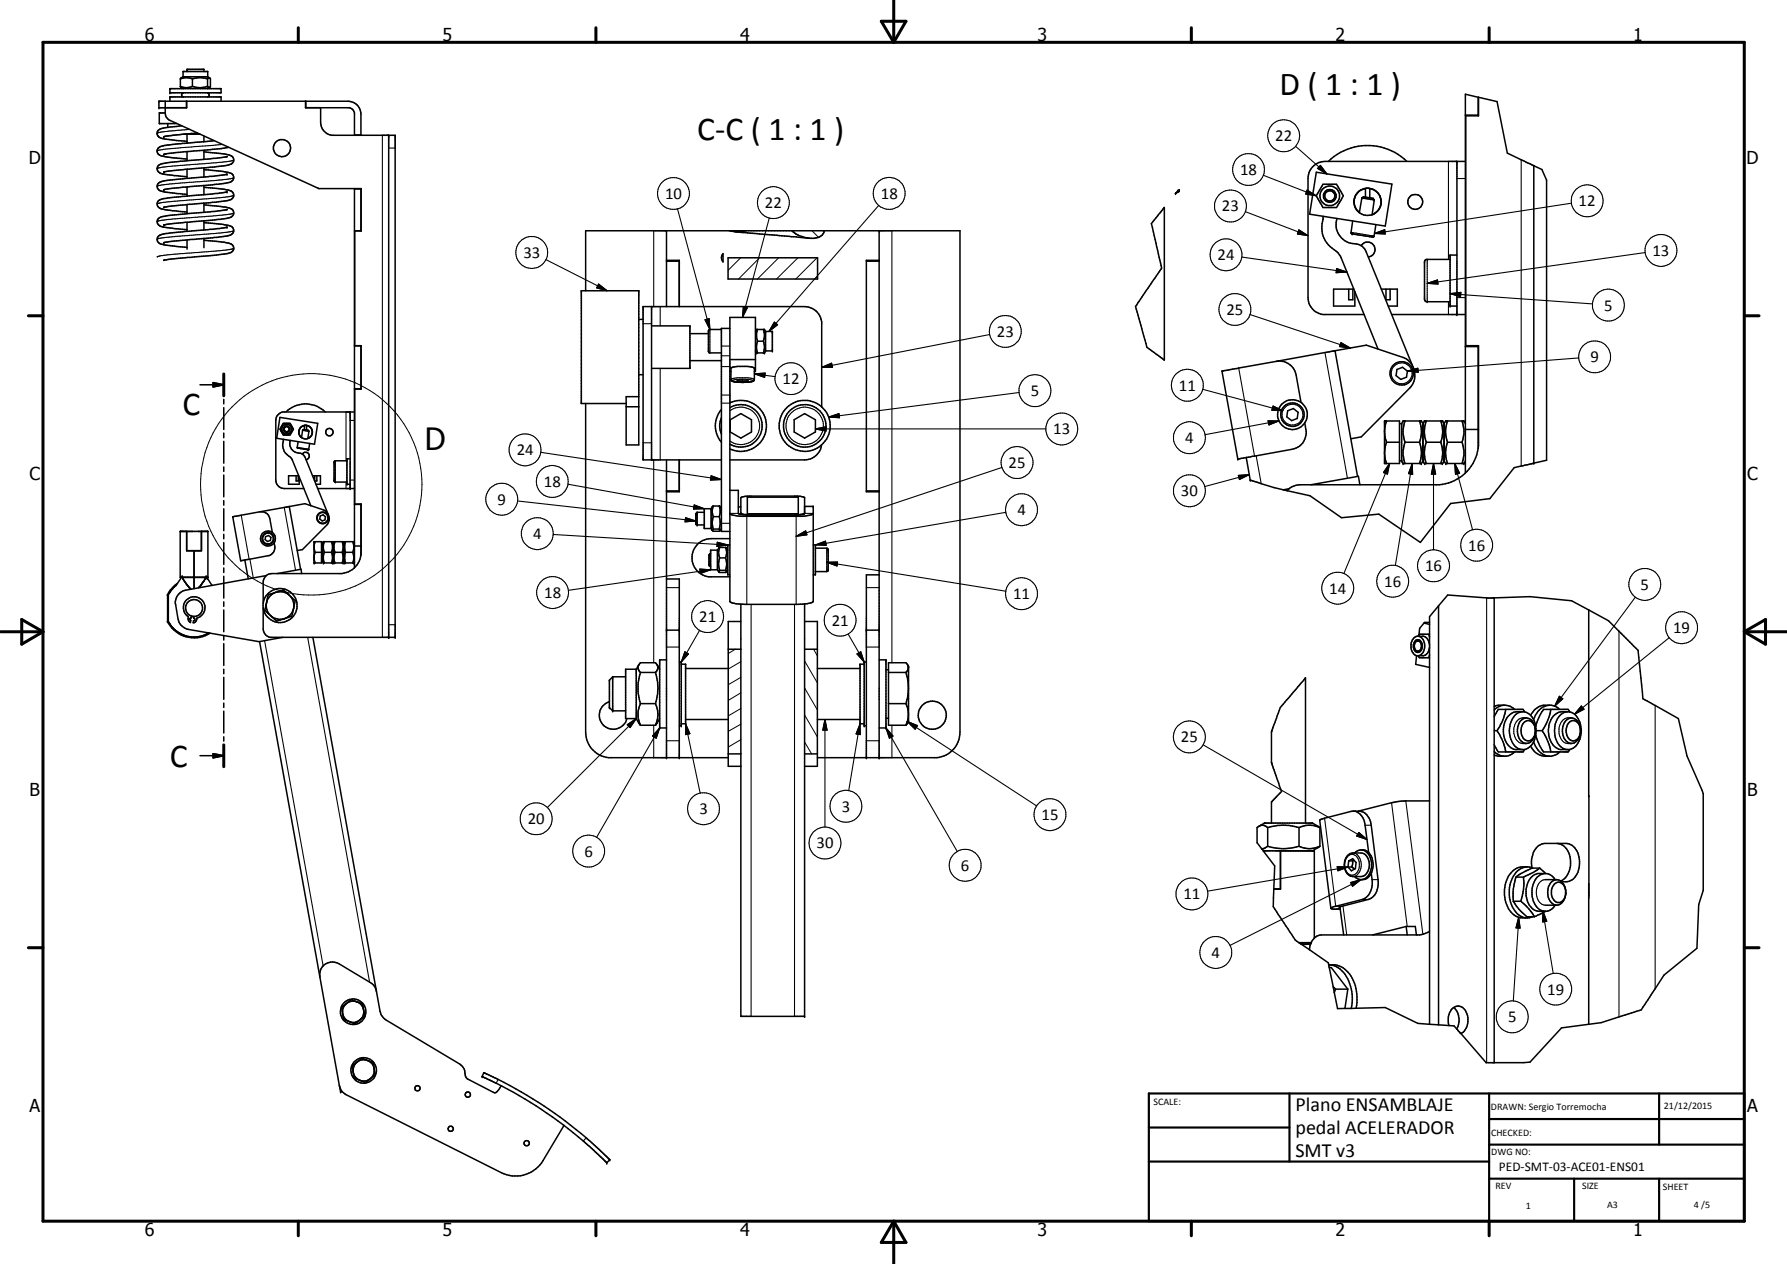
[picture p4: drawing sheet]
<svg xmlns="http://www.w3.org/2000/svg" width="420mm" height="297mm" viewBox="0 0 420 297" stroke-linecap="round" stroke-linejoin="round" font-family="sans-serif">
<defs><g id="words">
<g font-size="7.9">
<text x="300.8" y="22.3">D ( 1 : 1 )</text>
<text x="163.9" y="32.9">C-C ( 1 : 1 )</text>
<text x="42.9" y="97.5">C</text>
<text x="40" y="180.1">C</text>
</g>
<text font-size="7.2" x="99.9" y="105.8">D</text>
<g font-size="4.7">
<text x="304.6" y="261.2">Plano ENSAMBLAJE</text>
<text x="304.6" y="266.6">pedal ACELERADOR</text>
<text x="304.6" y="272">SMT v3</text>
</g>
<g font-size="4.2">
<text x="34" y="9.6">6</text>
<text x="104" y="9.6">5</text>
<text x="174" y="9.6">4</text>
<text x="244" y="9.6">3</text>
<text x="314" y="9.6">2</text>
<text x="384" y="9.6">1</text>
<text x="6.8" y="38.7">D</text>
<text x="410.6" y="38.7">D</text>
<text x="7" y="112.9">C</text>
<text x="410.8" y="112.9">C</text>
<text x="7" y="187.1">B</text>
<text x="410.8" y="187.1">B</text>
<text x="7" y="261.4">A</text>
<text x="410.8" y="261.4">A</text>
<text x="34" y="290.4">6</text>
<text x="104" y="290.4">5</text>
<text x="174" y="290.4">4</text>
<text x="244" y="290.4">3</text>
<text x="314" y="290.4">2</text>
<text x="384" y="290.4">1</text>
</g>
<g font-size="3.9">
<text x="299.8" y="33.2">22</text>
<text x="291.6" y="41.1">18</text>
<text x="156.4" y="46.8">10</text>
<text x="207.1" y="46.7">18</text>
<text x="179.9" y="48.9">22</text>
<text x="287.3" y="49.7">23</text>
<text x="371.2" y="48.5">12</text>
<text x="123.1" y="60.6">33</text>
<text x="286.2" y="61.2">24</text>
<text x="388.5" y="60.1">13</text>
<text x="288.4" y="74">25</text>
<text x="377.1" y="73">5</text>
<text x="234.4" y="79.2">23</text>
<text x="374" y="85.1">9</text>
<text x="184" y="90.3">12</text>
<text x="242.3" y="93">5</text>
<text x="277.2" y="91.8">11</text>
<text x="121.5" y="107">24</text>
<text x="247.6" y="102.1">13</text>
<text x="278.7" y="104.1">4</text>
<text x="237.1" y="110">25</text>
<text x="117" y="118.6">9</text>
<text x="127.9" y="114.4">18</text>
<text x="277.7" y="116.6">30</text>
<text x="239.2" y="121.1">4</text>
<text x="125.3" y="126.7">4</text>
<text x="345.2" y="129.4">16</text>
<text x="325.4" y="137.9">16</text>
<text x="335.1" y="134.2">16</text>
<text x="128" y="140.5">18</text>
<text x="238.2" y="140.8">11</text>
<text x="312.5" y="139.5">14</text>
<text x="385.7" y="138.6">5</text>
<text x="164.4" y="146.2">21</text>
<text x="195.6" y="147.1">21</text>
<text x="393.4" y="148.8">19</text>
<text x="277.7" y="174.5">25</text>
<text x="164.5" y="191.3">3</text>
<text x="197.9" y="190.8">3</text>
<text x="124.1" y="193.7">20</text>
<text x="244.8" y="192.7">15</text>
<text x="137.4" y="201.3">6</text>
<text x="192" y="199.4">30</text>
<text x="225.9" y="204.6">6</text>
<text x="278.2" y="211.3">11</text>
<text x="284.8" y="225.1">4</text>
<text x="363.8" y="233.7">19</text>
<text x="354.6" y="240.2">5</text>
</g>
<text font-size="3.1" x="352.4" y="275.2">PED-SMT-03-ACE01-ENS01</text>
<g font-size="2.4">
<text x="271.2" y="259.7">SCALE:</text>
<text x="350.6" y="260.8">DRAWN: Sergio Torremocha</text>
<text x="391.2" y="260.6">21/12/2015</text>
<text x="350.6" y="267">CHECKED:</text>
<text x="350.6" y="271.4">DWG NO:</text>
<text x="351.6" y="279.3">REV</text>
<text x="372" y="279.4">SIZE</text>
<text x="391" y="279.6">SHEET</text>
<text x="358.7" y="284.1">1</text>
<text x="377.9" y="283.8">A3</text>
<text x="398.3" y="283.8">4 /5</text>
</g>
</g></defs>
<g fill="none" stroke="#000" stroke-width=".35">
<path d="M42.4 18.5v1.8M42.4 18.5a3.5 3.5 0 0 1 2.8 0M43 18v-1.2h5.8v1.2M43 18h5.8M43 18l-.6 .5M44 16.8v-.5h4v.5M45.2 18.5a5.5 5.5 0 0 1 3.6 0M45.2 18.5v1.8M48.8 18.5l.3-.3 .4 .3v1.8a.34 .34 0 0 1-.4 .3 .34 .34 0 0 1-.3-.3M48.8 18.5v1.8M48.8 18l.5 .3M38.9 26.5a1.81 1.81 0 0 0 1.1 1.8l34.9 16h10v10l-1.6-.1"/>
<path d="M38.9 23.8v2.7M38.9 26.5h-1.4v2.5h4.1M39.4 29v.9M40 23.8v-1h12v1M40 20.8h12v1h-12zM42.4 20.3a3.5 3.5 0 0 0 2.8 0M42.4 20.3l.6 .5M42.7 29.6l-1.7 .2a7.9 7.9 0 0 0-3.8 .8l-.1 .2a1.11 1.11 0 0 0 .6 1.6l1.1 .3 5.2 .5M43.2 21.8a.51 .51 0 0 0-.5 .4 .51 .51 0 0 0 .3 .6M43.8 23.8v1.5M43.9 23.8v1.5h-6.5v-1.5h44.5a3 3 0 0 1 3 3v5M44 31.5v2.2"/>
<path d="M44 35.6v2.2M44 39.8v2.1M44 37.8l-5.2 .6a1.52 1.52 0 0 0-1.8 1.7 2.61 2.61 0 0 0 2.4 1l4.6 .4M45.2 20.3a5.5 5.5 0 0 0 3.6 0M46.4 31.3l-3.1 .2M47 31.5h-4l-4.5 .6M48 32v1.3M48 35.3v2.2M48 39.5v2.1M48 35.7l5.1 .5a1.61 1.61 0 0 1 1.8 1.6 2.71 2.71 0 0 1-2.4 1.2l-14 1.4M48 39.9l4.5 .4a3.1 3.1 0 0 1 2.4 1 1.33 1.33 0 0 1-1.5 1.7l-2.1 .3-8.3 .7-4.4 .5M48.7 21.8a.5 .5 0 0 1 .5 .4 .5 .5 0 0 1-.4 .6"/>
<path d="M49.3 20.6l-.5 .2M50.4 33.1l-8.3 .7-3.7 .5a1.25 1.25 0 0 0-1.5 1.2 1.25 1.25 0 0 0 1.5 1.2l5.6 .7M53.4 36.8l-2.6 .4-6.8 .6M53.8 34.6l-15.3 1.7M71.8 23.8v1.5h10.3l.6 .3 .6 .9v5.3M71.9 23.8v1.5M75.4 25.3v3.5a3.1 3.1 0 0 0 2.6 3h14.9v118h-29.4a2.09 2.09 0 0 1-1.6-2v-4.9M83.3 31.7h1.6M91.4 31.8v118M312.3 37.9a13.3 13.3 0 0 1 18.5 0M342.5 37.9v36M344.5 37.9h-32.9a4 4 0 0 0-4.1 4.1v27.9a4.1 4.1 0 0 0 3.6 4h9.6"/>
<path d="M344.5 27.1h3M347.5 27.2v-4.3l-3-.8v89.1M360.6 38.9l-6.2-2.9-2.4-12.1-4.4-1v4.3h-3v54h3v23.5a10.1 10.1 0 0 1-9.2 9.2l-33.2 .1a3.8 3.8 0 0 0-2.6 1.3M360.6 38.9l1.9 .9 1.1 2.5v65.9l-3 .6M360.6 38.9v69.9M38.5 44.6h.1M38.6 48.7h.1M38.6 48.7l-.1 .1M38.6 44.5v.1M44 43.9v2.2M44 48.1v2.1M44 52.2v2.2"/>
<path d="M44 56.4v2.1M44 54.4l-5.2 .5a1.86 1.86 0 0 0-1.9 1.4 1.74 1.74 0 0 0 1.9 1.3l5.2 .5M44 50.2l-5.2 .6a1.77 1.77 0 0 0-1.9 1.3 1.82 1.82 0 0 0 2.2 1.4l4.9 .5M44 46.1l-4.9 .5a2.55 2.55 0 0 0-2.1 .9 1.33 1.33 0 0 0 1.5 1.7l5.5 .6M44 41.9l-5.2 .6a2.7 2.7 0 0 0-1.8 .8 1.39 1.39 0 0 0 1.5 1.8l5.5 .6M48 43.6v2.2M48 47.8v2.1M48 51.9v2.1M48 56v2.2M48 44l4.1 .4a3.2 3.2 0 0 1 2.8 1.1 1.26 1.26 0 0 1-1.3 1.6l-15 1.6M48 48.2l5.1 .5a1.61 1.61 0 0 1 1.8 1.6 2.09 2.09 0 0 1-2.1 1.1l-14.3 1.5M48 52.3l4.5 .4a3.5 3.5 0 0 1 2.3 .9 1.3 1.3 0 0 1-1.2 1.8l-15.1 1.6"/>
<path d="M48 56.4l4.5 .5a2.92 2.92 0 0 1 2.4 1 1.26 1.26 0 0 1-1.3 1.7l-15 1.5M53.4 49.2v.1M53.4 53.4l-1.8 .3-7.6 .7M53.4 49.2l-2.6 .5-6.8 .5M53.4 45.1l-2.2 .4-7.2 .6M53.4 40.9l-3.1 .5-6.3 .5M83.3 44.3v89.1M83.3 44.4h1.6M83.4 54.3v26.9h1.5v10.2h-1.5v27h1.5v11.4a5 5 0 0 1-4.5 5h-16.5a2 2 0 0 0-2 2v4.8M84.9 44.3v10M156.7 54.2v17.9M170 59.6v2l-.4-1z"/>
<path d="M171.5 54.2l1.5 .3 2.4-.3M172.7 54.4l17.6 1.6M186.2 54.2l.1 .2a6.7 6.7 0 0 0 5.8 1.5 1.81 1.81 0 0 0 1.6-1.7M206.7 54.2v123.9M273.7 48.8l-3 3.7 2.2 9.3a2.17 2.17 0 0 1-.7 2.6l-5.2 7.6 2.7 9.6 4 3M273.7 48.8h.1M273.8 48.8v35.8M276.4 45.4v.1M277.3 45v-.4l-.8 .7M277.3 45l-.9 .4M277.3 45l-.9 .5M309.5 40.5l17.8 2.8-1.6 9.8-17.8-2.8z"/>
<path d="M311.1 43.3h3.1l1 1.7 .6 1-1.6 2.8h-3.1l-1-1.7-.6-1.1zM311.1 50.8a10.1 10.1 0 0 0 0 4.7 7.3 7.3 0 0 0 3.3 3.7l.9 1.4 8.7 21.4M314.4 51.4a4.6 4.6 0 0 0 4.5 5.9 2.77 2.77 0 0 1 2.3 1.9l10.8 26.5M318 51.9l-.3 2.7a.77 .77 0 0 0 .9 .5l3.4 .5a.82 .82 0 0 0 1.1-.1l.4-2.7M318.3 47.6l.4 1.3M318.5 48.2l.5 1.2 .6 .6M319.9 44.7a3 3 0 0 0-1.5 3.1M320 57.7a1.75 1.75 0 0 1 3 0 1.75 1.75 0 0 1-1.3 2.7M320.2 46.5l2.9 .5M320.2 46.5a.82 .82 0 0 1 1-.1l1.7 .2 .2 .4M320.2 46.5l-.6 3.5M320.3 44.5a3.3 3.3 0 0 0-1.9 2.8"/>
<path d="M321 44.3v2.1M321 44.3l-.4 .1M321.4 44.2l-.4 .1M321.6 44.2l.9 .2M322.1 44.3a2.26 2.26 0 0 0-1.9 .3M322.1 44.3v2.2M322.1 44.3l.4 .1M322.5 44.4l.7 .3M323.1 47l-.5 3.4 1.4-.9 .4-.7 .3-.8M323.2 44.7l.7 .6 .5 .7M323.2 44.7l.7 .6M324.1 45.6l.5 1.1 .1 .9"/>
<path d="M324.6 46.4a3.2 3.2 0 0 1-1.6 3.9 3.2 3.2 0 0 1-4.1-1.1M342.5 59.9h-1.6v12h1.6M38.5 61.2h.1M38.6 61.1h.1M38.6 61.1l-.1 .1M137.7 68.3v-14.1h88v117.9a6 6 0 0 1-5.4 6h-28.1M150.2 75.1h1M153.2 72.1v36M153.2 76.6h9v10h-9M156.7 61.2h3v10.9M156.7 61.4h3M162.2 78.4h4.4"/>
<path d="M169.6 77.4h-2.7l-.3 .3v5l.2 .2h2.8M171.2 60.6h21v5h-21zM171.6 77.2h-2v47.7h2M177.6 77.9l.3-.5h1.8l.3 .5M178.1 77.4l-.2 1.1 .2 1.7M179.5 77.4l.2 1.1-.2 1.7M180 77.9h1.6v4.6h-1.6M180 77.9v4.6M203.7 61.4h3M206.7 61.2h-3v54.4h3M317.1 67.9v2.5h1v-2.5M318.3 67.9h-4.7v4h4.9v-3.4"/>
<path d="M324.8 67.9h3.7v4h-2.1M325.9 67.9v2.5h.9v-2.5M327.2 73.9h17.3M340.9 61h-5.5l-.5 .5v8.9l.2 .3 .3 .2h5.5M47 90.4h5.6M50.1 89.9l2.5 .5-2.5 .5zM52.6 87.9v5.1M52.6 93.9v1M52.6 95.8v5.1M65.8 98.1l8.9 1.4-.8 4.9-8.8-1.4zM66.6 99.5h1.6l.3 .5a1.22 1.22 0 0 1-.1 1.9l-.2 .3h-1.6l-.2-.3a1.22 1.22 0 0 1-.1-1.9zM67.2 96.8a6.6 6.6 0 0 1 9.3 0"/>
<path d="M71.6 100v1M71.6 100h.5M71.6 100l-.6 .2M72.1 100v1.1M72.1 100a1.55 1.55 0 0 1 1.3 1 1.55 1.55 0 0 1-.4 1.7M82.3 96.8v18M83.3 81.3h1.6M83.3 91.4h1.6M83.3 96.8h-16.8a2.07 2.07 0 0 0-1.7 2v14a2 2 0 0 0 2 2h4.6M84.9 81.2v10.2M137.7 94.8v77.3a6 6 0 0 0 5.4 6h28.1M147.2 95.6h3"/>
<path d="M150.2 93.2h-3v11.4h3v-36.3h-13.5v26.5h10.5M150.2 88.1h1M162.2 84.8h7.4M169.6 96.2a5.9 5.9 0 0 0 0 7.7M169.6 98.1a4.7 4.7 0 0 0 0 3.9M171.6 94.7a6 6 0 0 1 8.6 5.4 6 6 0 0 1-8.6 5.4M171.6 95.8a5 5 0 0 1 7.6 4.3 5 5 0 0 1-7.6 4.3M171.6 87.3h.3M171.6 84.5h6M171.7 98.6l2.5-1.4 2.5 1.4v2.9l-2.5 1.5-2.5-1.5zM171.9 86.4l1.5-.3h2.3l1.6 .3 .1 2.8-.2 .3-.5 .2a11.3 11.3 0 0 1-4.6-.1l-.2-.3zM174.6 89.3l-1.3 .1v.2l1.3 .1"/>
<path d="M174.6 89.3l1.2 .1v.2l-1.2 .1M174.6 89.3v.4M177.4 87.3h.2v-12.7h-6v66.8l.7 .3 1.9 .3M177.6 82.5l.3 .4h1.8l.3-.4M178.1 80.2l-.2 1 .2 1.7M178.1 80.2h1.4M179.5 80.2l.2 1-.2 1.7M186.7 98.6l2.5-1.4 2.5 1.4v2.9l-2.5 1.5-2.5-1.5zM193.2 95.6v-20a4.1 4.1 0 0 0-4-3.5h-38v36h18.4M273.7 84.6h.1M300.1 84.9l-12.8 2.3 3.7 20.7 12.8-2.3a4 4 0 0 0 3.2-4.7l-.2-1.5M300.1 84.9a4 4 0 0 1 4.6 3.2l1.2 6.5"/>
<path d="M302.8 96.5l1.3-.5 1.1 .9-.2 1.4-1.3 .5-1.2-.8zM313.9 82.4l-13.8 2.5M313.9 82.4l5.3 29.5M313.9 82.4l7.4-1.3 8.5 2.9a3.7 3.7 0 0 1 2.2 1.7M325.5 98.9h3.5v10h-3.5zM326 98.9a6.9 6.9 0 0 0 0 5M328.5 86.8l1.3-.5 1.1 .9-.2 1.4-1.4 .6-1.1-.9zM329 99.6h.6M330.4 98.9a6.6 6.6 0 0 0 0 5M332 85.7a4.6 4.6 0 0 1-.5 5.4l-11.4 11.6-2.5 .4M333.7 98.9a6.9 6.9 0 0 1 0 5M334.5 99.5l-.3-.6h-4.3l-.3 .6v8.8l.3 .6h4.3l.3-.6"/>
<path d="M334.5 99.5l.4-.6h4.3l.3 .6M334.5 99.5v8.8M335.4 98.9a6.9 6.9 0 0 0 0 5M338.7 98.9a6.9 6.9 0 0 1 0 5M339.5 99.5l.4-.6h4.3l.3 .6M339.5 99.5v8.8M340.3 98.9a6.9 6.9 0 0 0 0 5M343.7 98.9a6.6 6.6 0 0 1 0 5M344.5 81.4h3M347.5 81.2v24.1M52.6 101.8v1.1M52.6 103.7v5.1"/>
<path d="M52.6 109.7v1.1M52.6 111.6v5.2M52.6 117.6v1.1M52.6 119.5v5.2M66.6 103.3a3.6 3.6 0 0 0 1.8 4.3l4.7 11.3M68 119l-6.9 1.3M68 119l2.7 14.8M68 119l3.7-.6 4.3 1.4a2.25 2.25 0 0 1 .8 3.6l-5.7 5.8-1.2 .2M68.3 103.5a2.25 2.25 0 0 0 2.3 3l.6 .2 .5 .7 5.4 13.3M69.6 111.8v1.2h.5v-1.2M70.1 103.8l-.2 1.5 1.7 .3 1 .1 .2-1.5M70.2 111.8h-2.4v2h2.5v-1.7"/>
<path d="M70.3 101.4v.7M70.4 102.3a1.6 1.6 0 0 0 2.5 .4M70.8 100.3l-.4 .5-.1 .7M71.1 106.7a.87 .87 0 0 1 1.5-.1 .87 .87 0 0 1-.7 1.4M71.2 101.1l-.3 1.7-.4-.4-.2-.7M71.2 101.1l1.4 .2M71.6 101l-.4 .1M71.6 101l.5 .1M72.1 101.1h.4l.1 .2M72.5 100.1a1.57 1.57 0 0 0-2.2 1.1M72.6 101.3l-.2 1.7M72.7 100.2l.6 .6 .1 .6"/>
<path d="M73.4 101.7l-.3 .8-.6 .5M73.5 111.8h1.8v2h-1M74 111.8v1.2h.5v-1.2M74.7 114.8h8.6M81.6 108.3h-2.7l-.3 .2v4.6l.1 .2h2.9M82.3 107.8h-.7v6h.7M83.3 118.5h1.6M84.9 118.4v12.1M156.7 108.1v70M156.7 115.4h3M159.7 108.1v7.5h-3M167.2 119.5h-1.6v4.7h1.6"/>
<path d="M167.2 119.5v4.7M167.7 118.9l-.2 1 .2 1.5M167.7 118.9l-.5 .6M167.7 118.9h1.4M169.1 118.9l.5 .6M169.1 118.9l.2 1-.2 1.5M171.6 115.2h2v5.4l.5 .3 13.1 .1 1.7-.2M173.6 119.1h.6M175.7 116.8h12v3.9h-12zM189.2 119h2v22.3a2.19 2.19 0 0 1-1.7 .6l-15.3 .1M193.2 104.6a4 4 0 0 1-4 3.5h-17.6M203.7 115.4h3"/>
<path d="M293 107.5l1 5.3 5.6 1.8 3 .7M303.1 114.9l-1.4 .2M308.2 113.9l11.2-2 .3 2M326 103.9a6.9 6.9 0 0 0 0 5M326 103.9h3M329 108.3h.6M330.4 103.9h3.3M330.4 103.9a6.6 6.6 0 0 0-.2 4.7l.2 .3M333.7 103.9a6.9 6.9 0 0 1 0 5M334.5 108.3l.4 .6h4.3l.3-.6M335.4 103.9h3.3M335.4 103.9a6.9 6.9 0 0 0 0 5"/>
<path d="M338.7 103.9a6.9 6.9 0 0 1 0 5M339.5 108.3l.4 .6h4.3l.3-.6M340.3 103.9h3.4M340.3 103.9a6.9 6.9 0 0 0 0 5M343.7 103.9a6.6 6.6 0 0 1 .2 4.7l-.2 .3M344.5 100.9h3.1M360.6 108.8l-4.6 1.1-5.7 7.3-9.2 1.1-7.1 9.2-9.8-6.7-8.8 .9-7.4-5.2-5.4-1.2M39.4 139.7h.2M39.4 139.7v6.3M39.6 139.7v6.3M41.7 137.1l-1.7 1.6-.6 1M42.8 135.4l-.2 .3h-.2v-10.8h6.5v10.8"/>
<path d="M42.8 135.7h5.7M42.8 135.4v.3M42.8 135.7l1.2 1.8 .9 1M42.8 135.4l-1.4 2.1-1.2 1.3-.6 .9M43.9 124.9v4.5h3.5v-4.5M45.6 129.4v8.9M47.7 136.8l-1 1.3M48 136.5l-.2 .3M48 136.5l-.4 .5M48.5 135.4l1.4 2.1M48.5 135.4v.3M48.5 135.7l-.5 .8"/>
<path d="M48.5 135.4l.1 .3M48.6 135.7h.3M48.6 135.7l.2 .2 .1-.2M52.6 125.6v1M52.6 127.5v5.1M52.6 133.5v1M52.6 135.4v5.1M57.6 131.6l.8 4.4M61.1 120.3a1.96 1.96 0 0 1 2.3 1.6l.6 3.2M61.1 120.3l-6.4 1.2 1.9 10.3 1-.2M62.4 126.1l.7-.2 .6 .4-.1 .7-.7 .3-.6-.5zM62.6 135.3l-18.9 3.4a2.94 2.94 0 0 0-2.4 3.5l.6 3.3a3 3 0 0 0 2.4 2.4l16.6 2.9 5.6-1"/>
<path d="M64.5 127.6a2.09 2.09 0 0 1-1.5 3l-5.4 1M64.8 139.2l-.8 .3a.97 .97 0 0 0-1.1 1.2l-.2 .9M64.8 139.2l1.8-.6 1.1 1M64.8 139.2l1.7-.1 1.2 .5M64.8 139.2l-1.1 .6a2.76 2.76 0 0 0-1 1.8M65.2 134.8l5.6-1 .1 1M67.7 139.6l.7 .6M67.7 139.6l.3 .3M73.9 127.3h1.7v5h-1.7zM73.9 128.8l.2 1M73.9 131.4l.2 .9M74.1 127.3l-.2 1"/>
<path d="M74.1 129.8l-.2 .9M74.1 129.8h1.5M75.3 121.2l.7-.2 .5 .5-.1 .7-.6 .2-.6-.4zM75.6 127.6h.2M75.6 132h.2M75.8 127.6l.2-.3h2.2l.1 .3M75.8 132l.2 .3h2.2l.1-.3M75.8 127.6v4.4M76.2 129.8h1.7M76.2 129.8l-.2 1 .2 1.5M76.2 127.3l-.2 1 .2 1.5M77.9 127.3l.3 1-.3 1.5"/>
<path d="M77.9 129.8l.3 1-.3 1.5M78.3 127.6l.2-.3h2.2l.1 .3M78.3 132l.2 .3h2.2l.1-.3M78.3 127.6v4.4M78.8 129.8h1.7M78.8 129.8l-.3 1 .3 1.5M78.8 127.3l-.3 1 .3 1.5M80.5 127.3l.2 1-.2 1.5M80.5 129.8l.2 1-.2 1.5M80.8 127.6l.2-.3h2.2l.1 .3M80.8 132l.2 .3h2.2l.1-.3M80.8 127.6v4.4"/>
<path d="M81.2 129.8h1.8M81.2 129.8l-.2 1.3 .2 1.2M81.2 127.3a3.8 3.8 0 0 0 0 2.5M83 127.3l.2 1-.2 1.5M83 129.8l.2 1-.2 1.5M83.3 128.3h1.6M156.7 136.1h3v42M163.9 120.4v3M163.9 120.4l-.3 .3v2.4l.3 .3M163.9 123.4h1.7M163.9 120.4h1.7M167 130.1v3"/>
<path d="M167 130.1l-.3 .3v2.4l.3 .3M167 133.1h.1M167 130.1h.1M167.2 124.2l.3 .5M167.7 121.4h1.4M167.7 124.3l-.2 .2 .2 .3h1.4l.2-.2-.2-.3M167.7 121.4l-.2 1.2 .2 1.7M167.7 124.3h1.4M168.7 129.3l.4-.6h1.6l.4 .6M168.7 129.3h-1.6v4.6h1.6M168.7 129.3v4.6M168.7 133.9l.3 .5"/>
<path d="M169 134.4l.2 .1h1.4l.2-.1M169.1 121.4l.2 1.2-.2 1.7M169.2 134l-.2 .4M169.2 131.1l-.3 1.5 .3 1.4M169.2 128.7l-.3 1.1 .3 1.3M169.2 134h1.4M169.2 131.1h1.4M169.6 124.2l-.3 .5M170.6 128.7l.2 .9-.2 1.5M170.6 131.1l.2 1.1-.2 1.8M170.6 134l.2 .4M171.1 133.9l-.3 .5"/>
<path d="M171.6 126.6h-4.4a4.5 4.5 0 0 0-4.5 4.2 4.5 4.5 0 0 0 4 4.8h4.9M171.6 128.1h-.5v7h.5M174.2 120.6l.7 .3 1.7 .1M188.9 120.8l-2.1 .2M189.2 120.7v-3.8l-.3-.1-1.4-.2h-11.7l-1.4 .2-.2 .2v3.9M189.2 120.6l-.3 .2M189.2 120.7l-.3 .1M191.2 120.6a2.19 2.19 0 0 1-1.7 .6l-15.3 .1-2.2-.3-.4-.3M191.2 128.1h.5v7h-.5M191.7 128.8h2.7l.3 .4v5l-.3 .1h-2.7M206.7 135.1h-3v43M39.4 146h.2"/>
<path d="M39.4 146a7 7 0 0 0 10 2.8M39.6 146a6.9 6.9 0 0 0 9.5 2.8M45 144.8a2 2 0 0 1-.9-3.2 2 2 0 0 1 3.3 .4 2 2 0 0 1-1.6 2.9l-.8-.1M45 144.8l.4 .1M45 144.8v.4l-.4 .3 .3 .3-.1 .5-.5-.6v-.8a2.55 2.55 0 0 1-.4-4 2.55 2.55 0 0 1 4 .7 2.55 2.55 0 0 1-1.6 3.6l-.3 .9-.6 .2 .1-.4 .3-.2v-.3l-.3-.1 .1-.4M52.6 141.4v1.1M52.6 143.3v5.2M52.6 149.4v1M52.6 151.3v5.1M52.6 157.3v1M52.6 159.2v5.1M61 150.8l14.2 78.8"/>
<path d="M62.7 141.6l-.4 1.8 .3 .4a3.9 3.9 0 0 0 4.2 1.6M62.7 141.6a3.8 3.8 0 0 0 2 4l.4 .4 1.7-.6M68.4 140.2l1 .9-.4 1.9M68.4 140.2l.2 .3a3.5 3.5 0 0 1 .4 2.5M69 143l-.4 1.8-1.8 .6M69 143a3.3 3.3 0 0 1-2.2 2.4M73.6 149.8l14.9 83.2M144 159l-.7 .9v6.4l.7 .7M144 159v8M144 159h3.1M149.6 157.3h-2.5v11.6h2.5M149.6 157.3v11.6"/>
<path d="M150.2 156.3l-.6 1M150.6 158a1.45 1.45 0 0 1 0-2.3h3.5a1.5 1.5 0 0 1 0 2.3M150.6 158h3.5M150.6 158l-.6 2.8 .1 2.2 .5 2.4M154.1 158a11.6 11.6 0 0 1 0 7.4M154.5 156.3l.6 1M156.7 148.1h3M156.7 155.1h-1.6v16h1.6M159.7 155.6h.5v15h-.5M160.2 156.1h1v14h-1M161.2 157.1h10M171.2 152.6h3"/>
<path d="M174.2 146h-3v34.1h3M189.2 146h3v34.1h-3M189.2 152.6h3M189.2 141.9v96.9h-15v-96.8M192.2 157.1h10M203.2 156.1h-1v14h1M203.7 148.1h3M203.7 155.6h-.5v15h.5M206.7 155.1h1.6v16h-1.6M208.3 157.4h.6M208.9 158h4.1M213 158a11.6 11.6 0 0 1 0 7.4"/>
<path d="M213.4 156.2l.2 .9-.6 .9M213.4 156.3l.2 .3v13l-.6 .8M213.4 156.2l-.4-.5h-4.1v14.7h4.1M332.6 150.7a1.02 1.02 0 0 1 1.2-.3 1.02 1.02 0 0 1 .6 1.1 1.35 1.35 0 0 1-1.2 1.8 1.68 1.68 0 0 1-.6-2.6zM332.8 150.9a.76 .76 0 0 1 .8-.2 .76 .76 0 0 1 .5 .6 1.08 1.08 0 0 1-.9 1.7 1.39 1.39 0 0 1-.4-2.1zM333.1 154.1l-.2 2 3.2 .7M334.8 146.4l-1 1.3-.2 1.6M334.8 146.4l1.3 .3M336 149.1l.1 .6M336.1 149.1h-2.4l-.3 .4a2.43 2.43 0 0 1 1.3 3.5l-.5 .8-.8 .3 .3 .5h2.4M336.1 146.3h-1.1l-.2 .1M336.1 151.6a2.07 2.07 0 0 0-1.4-2.1h-1.5a2.55 2.55 0 0 0-1.5 2.3 2.55 2.55 0 0 0 1.5 2.3h1.5a1.95 1.95 0 0 0 1.4-2.1"/>
<path d="M336.1 153.9l-.1 .7M338.2 142.4l-2.1 2.5v95.8M338.2 142.4v98.4M351.3 140.5h-1.5l-9.4-.7-2.2 2.6M351.3 140.5v109.2M351.3 140.5l8.4-.3 9.8 1 4 2.1M373.5 143.3l4.7 2.6 6.9 6.9 1.2 11.4 8.3 4.7 2.1 8.8 3.8 8.8v22.8l-1.1 3.3-.4 10.2-7.8 6.4-5.3 8.1-9.4 3-3 .4M373.5 143.3l.1 43.9M47 177.6h5.6M50.1 177.1l2.5 .5-2.5 .5zM52.6 165.2v1M52.6 167.1v5.2"/>
<path d="M52.6 173.1v1.1M52.6 175v5.2M143.3 164.9a3.3 3.3 0 0 0-1.4 5.5 3.3 3.3 0 0 0 5.5-1.5M144 167h3.1M149.6 168.9l1 1.5M150.6 170.4h3.5M150.6 165.4h3.5M150.6 165.4l-.6 1.9 .1 1.5 .5 1.6M154.1 165.4l.2 .3a5.9 5.9 0 0 1-.2 4.7M155.1 168.9l-1 1.5M161.2 169.1h10M171.2 177.2h3"/>
<path d="M189.2 177.2h3M192.2 169.1h10M208.3 168.8h.6M208.9 165.4h4.1M213 165.4l.4 1 .2 1.5-.2 1.5-.4 1M351.3 175l1 1.7h5.8l.4-.6M351.3 171.7h.7M351.3 166a3.9 3.9 0 0 1 2.6-.3l1.2 .3 1 .7M351.3 176.6l1.4 .9 .8 .2M352 171.7l1.3 2.5 .7 2.5M353.5 165.7l-1.1 .4-1.1 .8M354 166.7l-.3 1.3a11.3 11.3 0 0 1-1.7 3.7"/>
<path d="M354.6 168.3l.9-.7a4.3 4.3 0 0 1 2.7-.3 4.2 4.2 0 0 1 2.9 5 3.8 3.8 0 0 1-2.9 3.8h-1.9a4.6 4.6 0 0 1-2.7-5.7l.3-.9zM356.1 176.7l-1 .7a4.9 4.9 0 0 1-3.1 .2l-.7-.2M357.8 167.3a4.1 4.1 0 0 0-2.9 4.4 4.4 4.4 0 0 0 2.6 4.4h.3M358 168.7h.8M358.5 167.3l-.4-.6h-5.8l-1 1.7M359.9 175.3a4.1 4.1 0 0 0 3.4 2.4 3.9 3.9 0 0 0 3.4-1M360.6 174.3a4.5 4.5 0 0 0 3.7 3.4M361 171.3a2.22 2.22 0 0 0-2.7-2.5 3.5 3.5 0 0 0-1 5l.8 .7 .6 .2M361 171.3v.4M361 171.3a2.01 2.01 0 0 0-1.9-2 2.67 2.67 0 0 0 0 4.8 1.68 1.68 0 0 0 1.8-1.6l.1-.8M361 171.7a2.63 2.63 0 0 1-3 3M361.1 172.8l.9 2.4 .9 1.5h5.8l.4-.6"/>
<path d="M361.2 171.7h1.4M362.6 171.7l1.3 2.5 .7 2.5M364.3 165.7a4.2 4.2 0 0 0-3.7 3.4M364.6 166.7l-.2 1a13.2 13.2 0 0 1-1.8 4M365.2 168.3l1-.7a4.2 4.2 0 0 1 3.3-.2 5.3 5.3 0 0 1 1.3 7.6l-.9 .8-.7 .3h-2.4a4.4 4.4 0 0 1-2.7-5.2l.2-.9zM366.7 166.7l-.7-.5a4.7 4.7 0 0 0-3.1-.5 4.4 4.4 0 0 0-3 2.4M368.5 167.3a4.2 4.2 0 0 0-3 5 3.8 3.8 0 0 0 3 3.8M368.6 168.7h.9M369.1 167.3l-.4-.6h-5.8a12.3 12.3 0 0 0-1.8 3.9M371.6 171.3l-.2-.7a1.51 1.51 0 0 0-1.5-1.3 1.51 1.51 0 0 0-1.5 1.3 2.46 2.46 0 0 0 1.5 3.5 1.98 1.98 0 0 0 1.7-2M371.6 172.1a2.52 2.52 0 0 1-3 2.6M371.6 171.3v.8"/>
<path d="M371.6 171.3a2.3 2.3 0 0 0-2.6-2.5 3.5 3.5 0 0 0-.8 5.3l1.1 .6M296.1 194.1l-.5 .4v3.5l1 1.4M296.1 194.1h.1a1.57 1.57 0 0 1 1.9 .4M296.1 194.1l1.2-.7h11.3l1.7 1.1M296.6 199.4l.7 .5M298.1 198.9l-.8 .4-.7 .1M298.1 198.9l1.9 .4a13 13 0 0 0 5.4-.4M298.1 194.5l.5-.1a12.2 12.2 0 0 1 6.8 .1M298.1 194.5v4.4M298.9 193.4v-4.9l2.4-2.5-2.4-6.8v-7.2l1-2.7a10.3 10.3 0 0 1 3-5.2l4-4.8v34.1M301.1 199.9v9h-1.6M305.4 198.9a5.7 5.7 0 0 0 4.9 0"/>
<path d="M305.4 194.5a5.7 5.7 0 0 1 4.9 0M305.4 194.5v4.4M310.3 198.9l-1.7 1M310.3 194.5v4.4M318.4 190.6a3.2 3.2 0 0 1 2.6 3.3l.8 6.5M320 199.7a2.82 2.82 0 0 1 2.8 3.1 3.2 3.2 0 0 1-2.4 3.9h-.4M320 199.7l-.6 .2-.9 .5M320 199.7a2.94 2.94 0 0 1 2.5 3 3.5 3.5 0 0 1-2.2 4h-.3M336.1 188.2h-5.8l-1.8 .2-9.1 2.2M366.1 198.2a3.9 3.9 0 0 1 3.2 4.2 4.7 4.7 0 0 1-2.3 4.7M373.5 187v24.1M299.5 208.9l-.1 4.2 4.3 6.5a3.5 3.5 0 0 0 1.7 1.9"/>
<path d="M299.5 208.9l.2-5.4-2.7-3.6h12v20.6M313 213.5l.5 .2h1.6M315 213.1l.9 6.6M315.1 213.3l-.2-.1 .3-.2 6.5-1.6a4 4 0 0 0 2.3-4.7l-1.6-12.8a3.3 3.3 0 0 0-2.8-3.3l-1.9 .1-6.3 1.6-1.1 .4 2.6 20.8M316.8 201.1l.7-.5 .6-.2h1.9a2.78 2.78 0 0 1 1.8 4 2.02 2.02 0 0 1-1.8 1.6h-1.9a2.9 2.9 0 0 1-1.8-4zM316.9 203.8h1M317.1 202.3l-.2 1.5M317.1 202.3l.9-.5 .8 .9-.1 1.4-1 .5-.8-.8M317.1 202.3h.9M317.9 203.8l.5 .5M318 202.3l-.1 1.5M318.4 202.2l-.4 .1"/>
<path d="M318.5 206l.9 .6 .6 .1M322.4 205.2l.2 1.5a4.2 4.2 0 0 1-2.3 4.7l-6.8 1.7-.5 .4M330.6 217.7l-7.9 2M330.6 217.7h2.2l.2 2M330.6 217.7l.3 2M336.1 218.9l-1.4 .6-.9 .2h-23.1a3.4 3.4 0 0 0-2.8 3.5M355.8 211.8l1.3 1.8 1.9 1.8h1.8M355.8 211.8h1.8M356.4 206.1a14.7 14.7 0 0 0-.6 5.7M356.4 206.1h1.8M357.6 211.8a12.2 12.2 0 0 1 3.2 3.6M358.2 206.1v.4a14.4 14.4 0 0 1-.6 5.3"/>
<path d="M359.1 203.7a4.5 4.5 0 0 0-5.1 3.7 7 7 0 0 0 2.4 7.9 4.7 4.7 0 0 0 4 .1M360.2 203.9a4.7 4.7 0 0 1 2.3-5.6l5.7-.1a3.7 3.7 0 0 1 3.1 3.7 5.3 5.3 0 0 1-1.7 4.9 3.6 3.6 0 0 1-2.4 .4M360.4 204a3.7 3.7 0 0 0-4.8 2.4 7.1 7.1 0 0 0 1.9 8.9l1.2 .4M362 204l1.4 1.3M362 204l-1.6 1.1-2.2 1M362 204a4.7 4.7 0 0 0-3.5 .8l-2.1 1.3M363.1 205.3a3.9 3.9 0 0 0-2.9 3.9 4.3 4.3 0 0 0 2.9 5M363.3 206.7h2.7M363.3 212.7h2.7M363.4 214.2l-2.6 1.2M365.7 206.7l-.9-.9-1-.5a4.2 4.2 0 0 0-3 .2 5.3 5.3 0 0 0-.3 8.2l1.4 .5a3.9 3.9 0 0 0 2.6-.3l1.2-1.2M366 206.7a2.8 2.8 0 0 1 2.1 3.5 2.61 2.61 0 0 1-2.1 2.5"/>
<path d="M366 206.7a2.52 2.52 0 0 0-2.1 3 2.67 2.67 0 0 0 2.1 3M368.1 209.3a1.8 1.8 0 0 0-2.2-1.9 2.74 2.74 0 0 0 .3 4.7 1.94 1.94 0 0 0 1.9-2M373.6 207.7l-.1 33M75.2 229.6a3 3 0 0 1 1.2-3 3 3 0 0 1 3.3-.1l7.7 4.6 .6 .7 .5 1.2M75.2 229.6l4.6 25.5M80.5 238.2l.3 1.4 1 .3M80.5 238.2l.5 1 .8 .7M81.4 235.8l-1.1 .9 .2 1.5M81.4 235.8a2.45 2.45 0 0 0-.9 2.4M81.7 235.6l.9-.7 2 .8 .7 .3 .1 1M81.7 235.6l-.3 .2M81.8 239.9l.3 .2"/>
<path d="M83.6 235.3a2.25 2.25 0 0 0-1.8 .3M83.9 235.5h.3M84.3 235.6a2.41 2.41 0 0 1 1.1 1.4M85.4 237l.1 .7M85.5 237.7l.2 1.1a3.7 3.7 0 0 1-3.2 1.4l-.4-.1M85.5 237.7a3.4 3.4 0 0 1-2 2.9l-1.4-.5M88.5 233l.9 4.7a2.87 2.87 0 0 0 1.4 2l17.3 10.4 1 1.1 .3 1.7 .5 .6 6.3 3.3 .5-.1 1.1-1.6M305.4 221.5l.4 .3M305.4 221.5h2.9M305.8 221.8l2.1 1.4M305.8 221.8l1.6 .1 .9-.2-1.2 .2M305.8 221.8l.9 .1"/>
<path d="M307.9 223.2l4.4 3.1 .1 .4M312.4 226.7l.1 .7M312.4 226.7a5.9 5.9 0 0 1 6.1 4.4 11.3 11.3 0 0 1 .3 5.8M312.5 227.4l1 4.5M312.5 227.4h.5l3.9 5.1M312.9 226.7a6.6 6.6 0 0 1 4.8 5.7l.3 1.9-.3 2.7M313.5 231.9l.5 .6M313.5 231.9l.2 1.4M313.7 233.3l.8 3.7h1.7M314 232.5l-.3 .8M314 232.5h2.9M316.2 237h1.5"/>
<path d="M316.9 232.5l-.7 4.5M318.8 236.9l6.9-.1 7.7 3.7 2.7 .2M318.8 236.9l-1.1 .1M341.8 236.8a4.2 4.2 0 0 1 .7 5M79.8 255.1l.3 1.5 .4-.1M79.8 255.1l.7 1.4M80.5 256.5l.9 .8 36.5 18.3a7.5 7.5 0 0 0 9.8-2.8l4.9-8.3M83 251.6l.3 1.8 1.3 .5M83 251.9l.5 1.1 1.1 .9M83.6 249.9l-.5 .9-.1 .8M83.9 249.6l-1.1 .9 .2 1.1M83.9 249.6l-.2 .2"/>
<path d="M84.2 249.4l.8-.7 2.7 1 .5 2.9-.6 .4a2.57 2.57 0 0 1-3 .9M84.2 249.4l-.3 .2M86.1 249.1h-1.2l-.7 .3M86.1 249.1a2.6 2.6 0 0 1 1.9 2.4M87.3 253.3l-1.3 1.1-1.4-.5M88 251.5l-.1 .8-.5 .9M113.7 252.1l1.9 .8a100.7 100.7 0 0 1 23.5 15.6l4.3 4-.7 .8-4-3.8a102 102 0 0 0-23.1-15.5l-2.2-1zM336.1 240.7l2.1 .1M338.2 240.8l2.5 .2M340.7 241l1.2 .1 .6 .7M340.7 241a3.4 3.4 0 0 1 1.9-4.6 2.33 2.33 0 0 1 2.4 2.3 3.6 3.6 0 0 1-1.5 4.2M342.5 241.8l1 1.1"/>
<path d="M373.5 240.7l-6.4 .9-7.4 8-1.5 .1h-8.8l-5.9-6.8"/>
<circle cx="66.3" cy="34.8" r="2.03"/>
<circle cx="312.6" cy="46" r="1.2"/>
<circle cx="312.6" cy="46" r="2.3"/>
<circle cx="312.7" cy="46" r="1.51"/>
<circle cx="332.8" cy="47.4" r="1.75"/>
<circle cx="303.9" cy="97.4" r="3.5"/>
<circle cx="303.9" cy="97.4" r="2.76"/>
<circle cx="329.6" cy="87.7" r="2.75"/>
<circle cx="67.4" cy="100.9" r="1.15"/>
<circle cx="67.4" cy="100.8" r=".77"/>
<circle cx="67.4" cy="100.8" r=".59"/>
<circle cx="77.5" cy="101.6" r=".87"/>
<circle cx="189.2" cy="100.1" r="6"/>
<circle cx="189.2" cy="100.1" r="5"/>
<circle cx="63" cy="126.6" r="1.38"/>
<circle cx="63" cy="126.5" r="1.74"/>
<circle cx="75.9" cy="121.7" r="1.38"/>
<circle cx="65.8" cy="142.3" r="4"/>
<circle cx="219.2" cy="168.1" r="3.3"/>
<circle cx="83" cy="237.8" r="3"/>
<circle cx="85.5" cy="251.5" r="2.99"/>
<circle cx="98.1" cy="255.7" r=".62"/>
<circle cx="110" cy="257.2" r=".63"/>
<circle cx="106" cy="265.3" r=".61"/>
<circle cx="123.8" cy="268.6" r=".62"/>
</g>
<g fill="none" stroke="#000" stroke-width=".25">
<path d="M44.6 30.4l-6.8 .6-.9 .4M52.3 34l-13 1-2.4 .5M54.9 37.6h.1M54.9 37.6a37.3 37.3 0 0 1-8.1 .9l-8.3 .7-1.6 .5M89.9 31.8v118M91.4 34.8h1.5M304.6 34.4l7.4 6.5M310.5 38.9l1.5 2-2.2-1.3zM340.6 37.9v23.1M357.7 37.5v72M37 47.9h.1M37 52v.1"/>
<path d="M37 56.2h.1M37 43.8h-.1M54.9 58.3h.1M54.9 50h.1M54.9 45.9h.1M54.9 58.3l-1 .4-2.3 .2-12 1-2 .2-.7 .3M54.9 41.7l-.2 .2-1.5 .3-13.3 1-2.9 .6M54.9 54.2l-.8 .3-2.5 .3-12.3 1-1.8 .2-.6 .3M54.9 50l-.8 .3-2.1 .3-12.4 1-2.1 .3-.6 .2M54.9 45.9l-2 .5-13.3 1-2 .3-.7 .2M153.7 54.2v17.9M159.3 49.1l7.6 28.3"/>
<path d="M180.9 51.2l-6.3 23.4M206.6 48.3l-25.8 29.6M209.7 54.2v101.5M292.8 49.7l14.7 5.7M297 41.2l12.5 4.8M305.4 54l2.1 1.4-2.5-.4zM307.3 44.7l2.2 1.3-2.5-.4zM317.7 54.6h.1M317.7 54.6l5.4 .9M323.2 54.9l2.4-.9 .1 1zM342.5 42h2M369.5 47.8l-46.3 7.1"/>
<path d="M386.8 59.4l-51.2 7.2M128.3 61l14.4 7.3M140.7 66.8l2 1.5-2.4-.7zM151.2 76.1h2M155.2 72.1v4.5M165.8 75.1l.9-.2 .2 2.5zM166.9 77.4v5.5M174.8 72.1l.9 .2-1.1 2.3zM182.1 75.7l.7 .6-2 1.6zM232.7 78.6l-39.5 7.7M292 60.4l24.7 3.5M293.9 73.9l23.6 7.9"/>
<path d="M314.3 63.1l2.4 .8-2.6 .2zM335.6 66.6l2.4-.8 .1 1zM335.6 70.9h.1M335.6 61h.1M335.6 61v9.9M340.6 70.9v3M340.9 69l2.6-.3-.1 1zM340.9 69l33.5 2.4M342.5 69.9h2M81.4 96.8v11.5M82.3 98.8h1M155.2 86.6v21.5"/>
<path d="M169.6 86.1h2M169.6 83.6h2M169.6 92.8h2M169.6 94.7h2M169.6 81.3h2M171.6 96.5a4.4 4.4 0 0 1 5.9 .6 4.4 4.4 0 0 1 0 5.9 4.4 4.4 0 0 1-5.9 .6M171.9 89.2l.4-.3 1.1-.1h2.3l1.2 .1 .5 .3M172.2 89.4a9.4 9.4 0 0 1 4.9 .1l-.3 .2-1.1 .1h-2.2l-1.1-.1zM177.4 87.8l2.5-.1-.1 1zM177.4 87.8l4.9 .7M193.2 86.3l2.3-1 .2 1.1zM194.8 98l2.5-.8 .1 1z"/>
<path d="M239.6 92.2l-44.8 5.8M282.8 91.5l18.8 5M291.2 86.5l3.8 20.7M298.1 98.9h2.6l-2.3 1zM299.3 95.4l2.3 1.1-2.6-.1zM300.7 98.9l-17.4 3.3M311.5 82.8l5.3 29.6M315.3 80.5l2.2 1.3-2.6-.4zM330.9 87.2l2.5-.7v1zM371.2 84.1l-40.3 3.1M66.8 119.3l2.7 14.7M69.9 105.2l2.7 .4"/>
<path d="M72.6 105.6h.1M78.9 113.3h.1M78.9 108.3v5M81.4 113.3v1.5M82.3 112.8h1M121.7 117.7l41.9 4.7M127.2 106.3l42.4 6.4M133.6 113.8l32 5.7M151.2 104.1h2M153.7 108.1v47.6M163.2 118.7l2.4 .8-2.5 .1zM167.2 111.8l2.4 .9-2.6 .1z"/>
<path d="M189.2 119h2M191.7 100.8l2.5-.5v1zM191.7 100.8h54.2M235.6 109.9l-48.4 16.1M291.2 111.7l2.5-.2-2.3 1.2zM293.7 111.5l-10.5 2.8M295.3 107.1l1.2 6.6M326.7 108.9l-.5 2.5-.9-.4zM326.7 108.9l-10.7 25.9M332.1 108.9v2.6l-.9-.2zM332.1 108.9l-4 24M337 108.9l.6 2.5h-1.1z"/>
<path d="M337 108.9v20.3M342 108.9l1.2 2.3-1 .3zM342 108.9l4.2 15.6M56.7 121.1l1.9 10.3M58.7 131.4l.9 4.4M130.1 125.6l41 2.5M156.7 138.1h3M161.2 121.7l2.4 .7-2.5 .2zM164.5 133.7l2.6 .2-2.4 .8zM167.1 133.9l-33.5 4.8M168.6 127.4l2.5 .7-2.5 .3zM169.6 123h2"/>
<path d="M171.6 120.6h2M175.6 121v21M187.2 126l2.2-1.2 .3 .9zM187.2 121v21M189.2 120.6h2M191.7 128.1l2.4-.9 .2 .9zM194.4 132.1h2.5l-.1 .9zM194.4 128.8v5.5M194.4 132.1l42.1 6.8M203.7 138.1h3M236.5 120.4l-44.8 7.7M62.2 150.6l13.8 76.4"/>
<path d="M72.3 149.8l14.6 81M91.4 146.8h1.5M156.7 152.1h3M161 153.2l.9 .5-1.7 1.9zM164.5 148.1l-4.3 7.5M176.6 142v96.8M186.8 142v96.8M199.4 149l3.8 6.6M201.5 153.7l.9-.5 .8 2.4zM203.7 152.1h3M333 150.7a.9 .9 0 0 1 .9 0 .9 .9 0 0 1 .4 .9 1.08 1.08 0 0 1-.1 1.1 1.08 1.08 0 0 1-1 .4 1.65 1.65 0 0 1-.2-2.4zM349.5 140.5v109.2"/>
<path d="M380.6 148.3v90.7M384.5 140.3l-19 25.6M392.5 149.9l-22.3 18M147.5 170.3l2.1-1.4-1.4 2.1zM149.6 168.9l-20.9 20.9M153.7 170.4v7.7M155.1 171.1l-.8 2.4-.9-.5zM155.1 171.1l-14.8 25.7M156.7 174.1h3M161.2 170.1l1 2.3-1 .2zM161.2 170.1l3.4 16.3M194 169.1l.5 2.5h-1z"/>
<path d="M194 169.1v25.3M202.2 170.1l.1 2.5-1-.1zM202.2 170.1l-2.7 15.7M203.7 174.1h3M208.3 171.1l1.7 1.9-.9 .5zM208.3 171.1l16.8 29M209.7 170.4v7.7M213.3 169.5l2.4 1-.5 .9zM213.3 169.5l30.4 19.9M282.9 175l38.5 22.3M358 168.7a2.62 2.62 0 0 0-2.1 2.4 3.2 3.2 0 0 0 1.6 3.5l.5 .1M366.6 163.6l.8 .6-1.9 1.7z"/>
<path d="M368.6 168.7a2.45 2.45 0 0 0-2 2.4 2.84 2.84 0 0 0 2 3.6M371.8 165.9l.6 .8-2.2 1.2zM389.2 165.8v66.6M311.4 192.3l2.7 20.7h1.4M319.5 195.6l1.9 1.7-2.4-.8zM321 193.9h1.4M327.2 188.6l3.7 29.1M330.5 188.2l4 31.4M314.4 203.7l2.5 .1-2.3 .8zM315.1 213.4l-1 .3M315.8 212.9l.8 6.8M316.9 201.3a1.62 1.62 0 0 1 1.7-.3 1.62 1.62 0 0 1 1 1.4 2.71 2.71 0 0 1-1.4 3.3 2.18 2.18 0 0 1-2-2.8l.1-.8z"/>
<path d="M316.9 203.8l-33 5.6M317.6 207.4l2.4-.7-2 1.6zM318.1 200.4a2.78 2.78 0 0 1 1.8 4 2.02 2.02 0 0 1-1.8 1.6M320 206.7l-30.8 15.5M320.3 211.4h1.4M322.6 206.7h1.4M357.1 215.6l.3 2.5h-1zM357.1 215.6l-1.3 19.6M362.8 214.1l.9 2.4-1 .2zM362.8 214.1l2.4 14.7M363.3 206.7a3.1 3.1 0 0 0-1.8 4.4l.5 .9 .5 .5 .8 .2M117.1 253.7l-.4 .9"/>
<path d="M137.8 267.4l-.7 .7"/>
<circle cx="293.5" cy="39.8" r="3.7"/>
<circle cx="301.8" cy="31.9" r="3.7"/>
<circle cx="125" cy="59.3" r="3.7"/>
<circle cx="158.3" cy="45.5" r="3.8"/>
<circle cx="181.8" cy="47.6" r="3.7"/>
<circle cx="209.1" cy="45.4" r="3.8"/>
<circle cx="288.3" cy="59.9" r="3.7"/>
<circle cx="289.3" cy="48.4" r="3.7"/>
<circle cx="373.2" cy="47.2" r="3.7"/>
<circle cx="390.6" cy="58.8" r="3.7"/>
<circle cx="236.4" cy="77.9" r="3.8"/>
<circle cx="290.4" cy="72.7" r="3.7"/>
<circle cx="378.2" cy="71.7" r="3.8"/>
<circle cx="186" cy="89" r="3.8"/>
<circle cx="243.3" cy="91.8" r="3.7"/>
<circle cx="279.2" cy="90.5" r="3.8"/>
<circle cx="303.9" cy="97.4" r="2.46"/>
<circle cx="329.6" cy="87.7" r="2.44"/>
<circle cx="374.9" cy="83.9" r="3.8"/>
<circle cx="118" cy="117.3" r="3.8"/>
<circle cx="123.4" cy="105.7" r="3.7"/>
<circle cx="129.8" cy="113.1" r="3.7"/>
<circle cx="189.2" cy="100.1" r="4.4"/>
<circle cx="239.1" cy="108.7" r="3.8"/>
<circle cx="240.2" cy="119.8" r="3.8"/>
<circle cx="249.6" cy="100.8" r="3.7"/>
<circle cx="279.7" cy="115.3" r="3.7"/>
<circle cx="279.7" cy="102.8" r="3.8"/>
<circle cx="63" cy="126.6" r="1.23"/>
<circle cx="75.9" cy="121.7" r="1.23"/>
<circle cx="126.3" cy="125.4" r="3.7"/>
<circle cx="129.9" cy="139.2" r="3.7"/>
<circle cx="240.2" cy="139.5" r="3.7"/>
<circle cx="314.5" cy="138.2" r="3.8"/>
<circle cx="327.4" cy="136.6" r="3.7"/>
<circle cx="337" cy="133" r="3.8"/>
<circle cx="347.2" cy="128.1" r="3.8"/>
<circle cx="386.7" cy="137.3" r="3.7"/>
<circle cx="166.4" cy="144.9" r="3.8"/>
<circle cx="197.5" cy="145.8" r="3.7"/>
<circle cx="395.4" cy="147.5" r="3.7"/>
<circle cx="279.6" cy="173.2" r="3.7"/>
<circle cx="126.1" cy="192.4" r="3.8"/>
<circle cx="138.4" cy="200" r="3.8"/>
<circle cx="165.4" cy="190.1" r="3.7"/>
<circle cx="194" cy="198.1" r="3.8"/>
<circle cx="198.9" cy="189.5" r="3.8"/>
<circle cx="246.9" cy="191.4" r="3.7"/>
<circle cx="226.9" cy="203.3" r="3.8"/>
<circle cx="280.2" cy="210.1" r="3.8"/>
<circle cx="285.9" cy="223.8" r="3.7"/>
<circle cx="355.6" cy="239" r="3.7"/>
<circle cx="365.8" cy="232.4" r="3.8"/>
</g>
<g fill="#000">
<circle cx="44" cy="16.3" r=".18"/>
<circle cx="37.4" cy="23.8" r=".18"/>
<circle cx="37.4" cy="25.3" r=".18"/>
<circle cx="38.5" cy="32.1" r=".18"/>
<circle cx="38.5" cy="36.3" r=".18"/>
<circle cx="40" cy="22.8" r=".18"/>
<circle cx="40" cy="20.8" r=".18"/>
<circle cx="40" cy="21.8" r=".18"/>
<circle cx="91.4" cy="31.8" r=".18"/>
<circle cx="360.6" cy="38.9" r=".18"/>
<circle cx="38.5" cy="52.9" r=".18"/>
<circle cx="38.5" cy="40.4" r=".18"/>
<circle cx="38.5" cy="44.6" r=".18"/>
<circle cx="38.5" cy="57" r=".18"/>
<circle cx="53.4" cy="53.4" r=".18"/>
<circle cx="53.4" cy="40.9" r=".18"/>
<circle cx="53.4" cy="45.1" r=".18"/>
<circle cx="206.7" cy="54.2" r=".18"/>
<circle cx="276.4" cy="45.5" r=".18"/>
<circle cx="317.9" cy="54.9" r=".18"/>
<circle cx="320.2" cy="46.5" r=".18"/>
<circle cx="323.1" cy="47" r=".18"/>
<circle cx="340.9" cy="59.9" r=".18"/>
<circle cx="177.9" cy="77.4" r=".18"/>
<circle cx="179.7" cy="77.4" r=".18"/>
<circle cx="180" cy="77.9" r=".18"/>
<circle cx="181.6" cy="77.9" r=".18"/>
<circle cx="340.9" cy="71.9" r=".18"/>
<circle cx="342.5" cy="73.9" r=".18"/>
<circle cx="82.3" cy="96.8" r=".18"/>
<circle cx="177.9" cy="82.9" r=".18"/>
<circle cx="179.7" cy="82.9" r=".18"/>
<circle cx="180" cy="82.5" r=".18"/>
<circle cx="181.6" cy="82.5" r=".18"/>
<circle cx="329.9" cy="98.9" r=".18"/>
<circle cx="334.2" cy="98.9" r=".18"/>
<circle cx="335" cy="98.9" r=".18"/>
<circle cx="339.1" cy="98.9" r=".18"/>
<circle cx="339.9" cy="98.9" r=".18"/>
<circle cx="344.2" cy="98.9" r=".18"/>
<circle cx="72.4" cy="105.7" r=".18"/>
<circle cx="81.6" cy="107.8" r=".18"/>
<circle cx="81.6" cy="113.8" r=".18"/>
<circle cx="82.3" cy="114.8" r=".18"/>
<circle cx="191.2" cy="119" r=".18"/>
<circle cx="291" cy="107.9" r=".18"/>
<circle cx="294" cy="112.8" r=".18"/>
<circle cx="329.6" cy="108.3" r=".18"/>
<circle cx="329.9" cy="108.9" r=".18"/>
<circle cx="334.2" cy="108.9" r=".18"/>
<circle cx="334.5" cy="108.3" r=".18"/>
<circle cx="335" cy="108.9" r=".18"/>
<circle cx="339.1" cy="108.9" r=".18"/>
<circle cx="339.5" cy="108.3" r=".18"/>
<circle cx="339.9" cy="108.9" r=".18"/>
<circle cx="344.2" cy="108.9" r=".18"/>
<circle cx="360.6" cy="108.8" r=".18"/>
<circle cx="39.4" cy="139.7" r=".18"/>
<circle cx="48.8" cy="135.9" r=".18"/>
<circle cx="73.9" cy="127.3" r=".18"/>
<circle cx="73.9" cy="132.3" r=".18"/>
<circle cx="76" cy="132.3" r=".18"/>
<circle cx="76" cy="127.3" r=".18"/>
<circle cx="78.2" cy="127.3" r=".18"/>
<circle cx="78.2" cy="132.3" r=".18"/>
<circle cx="78.5" cy="132.3" r=".18"/>
<circle cx="78.5" cy="127.3" r=".18"/>
<circle cx="80.7" cy="132.3" r=".18"/>
<circle cx="80.7" cy="127.3" r=".18"/>
<circle cx="81.1" cy="132.3" r=".18"/>
<circle cx="81.1" cy="127.3" r=".18"/>
<circle cx="83.2" cy="132.3" r=".18"/>
<circle cx="83.2" cy="127.3" r=".18"/>
<circle cx="163.6" cy="120.7" r=".18"/>
<circle cx="163.6" cy="123.1" r=".18"/>
<circle cx="163.9" cy="123.4" r=".18"/>
<circle cx="163.9" cy="120.4" r=".18"/>
<circle cx="166.7" cy="132.8" r=".18"/>
<circle cx="167" cy="130.1" r=".18"/>
<circle cx="194.7" cy="129.2" r=".18"/>
<circle cx="39.4" cy="146" r=".18"/>
<circle cx="91.4" cy="149.8" r=".18"/>
<circle cx="92.9" cy="149.8" r=".18"/>
<circle cx="213.6" cy="156.6" r=".18"/>
<circle cx="143.3" cy="166.3" r=".18"/>
<circle cx="144" cy="167" r=".18"/>
<circle cx="155.1" cy="171.1" r=".18"/>
<circle cx="156.7" cy="178.1" r=".18"/>
<circle cx="159.7" cy="178.1" r=".18"/>
<circle cx="160.2" cy="170.6" r=".18"/>
<circle cx="203.2" cy="170.6" r=".18"/>
<circle cx="203.7" cy="178.1" r=".18"/>
<circle cx="206.7" cy="178.1" r=".18"/>
<circle cx="208.3" cy="171.1" r=".18"/>
<circle cx="368.1" cy="209.7" r=".18"/>
<circle cx="368.1" cy="209.8" r=".18"/>
<circle cx="189.2" cy="238.8" r=".18"/>
<circle cx="312.4" cy="226.7" r=".18"/>
<circle cx="80.1" cy="256.6" r=".18"/>
<circle cx="113.4" cy="253" r=".18"/>
<circle cx="142.7" cy="273.3" r=".18"/>
<circle cx="143.4" cy="272.5" r=".18"/>
</g>
<g fill="none" stroke="#000" stroke-width=".71">
<path d="M10.1 9.9h400v277.1h-400zM70.1 6.5v3.4M140.1 6.5v3.4M207.2 5h5.8l-2.9 4.9zM210.1 0v9.9M280.1 6.5v3.4M350.1 6.5v3.4M6.7 74.2h3.4M410.1 74.2h3.5M52.6 87.9v5.1M.1 148.5h10M5.1 145.6l5 2.9-5 2.9z"/>
<path d="M410.1 148.5h10M410.1 148.5l5-2.9v5.8zM52.6 175v5.2M6.7 222.7h3.4M410.1 222.7h3.5M70.1 287v3.4M140.1 287v3.4M210.1 287v10M210.1 287l2.9 5h-5.8zM280.1 287v3.4M350.1 287v3.4"/>
</g>
<path d="M270.1 257h140v30h-140zM303.2 257v16M350.1 257v30M390.1 257v12M270.1 265h33.1M270.1 273h80M350.1 277h60M350.1 269h60M350.1 263h60M370.1 277v10M390.1 277v10" fill="none" stroke="#000" stroke-width=".51"/>
<g fill="#000">
<path d="M310.5 38.9l1.5 2-2.2-1.3zM305.4 54l2.1 1.4-2.5-.4zM307.3 44.7l2.2 1.3-2.5-.4zM323.2 54.9l2.4-.9 .1 1zM140.7 66.8l2 1.5-2.4-.7zM165.8 75.1l.9-.2 .2 2.5zM174.8 72.1l.9 .2-1.1 2.3zM182.1 75.7l.7 .6-2 1.6zM314.3 63.1l2.4 .8-2.6 .2zM335.6 66.6l2.4-.8 .1 1zM340.9 69l2.6-.3-.1 1zM50.1 89.9l2.5 .5-2.5 .5z"/>
<path d="M177.4 87.8l2.5-.1-.1 1zM193.2 86.3l2.3-1 .2 1.1zM194.8 98l2.5-.8 .1 1zM298.1 98.9h2.6l-2.3 1zM299.3 95.4l2.3 1.1-2.6-.1zM315.3 80.5l2.2 1.3-2.6-.4zM330.9 87.2l2.5-.7v1zM163.2 118.7l2.4 .8-2.5 .1zM167.2 111.8l2.4 .9-2.6 .1zM191.7 100.8l2.5-.5v1zM291.2 111.7l2.5-.2-2.3 1.2zM326.7 108.9l-.5 2.5-.9-.4z"/>
<path d="M332.1 108.9v2.6l-.9-.2zM337 108.9l.6 2.5h-1.1zM342 108.9l1.2 2.3-1 .3zM161.2 121.7l2.4 .7-2.5 .2zM164.5 133.7l2.6 .2-2.4 .8zM168.6 127.4l2.5 .7-2.5 .3zM187.2 126l2.2-1.2 .3 .9zM191.7 128.1l2.4-.9 .2 .9zM194.4 132.1h2.5l-.1 .9zM161 153.2l.9 .5-1.7 1.9zM201.5 153.7l.9-.5 .8 2.4zM50.1 177.1l2.5 .5-2.5 .5z"/>
<path d="M147.5 170.3l2.1-1.4-1.4 2.1zM155.1 171.1l-.8 2.4-.9-.5zM161.2 170.1l1 2.3-1 .2zM194 169.1l.5 2.5h-1zM202.2 170.1l.1 2.5-1-.1zM208.3 171.1l1.7 1.9-.9 .5zM213.3 169.5l2.4 1-.5 .9zM366.6 163.6l.8 .6-1.9 1.7zM371.8 165.9l.6 .8-2.2 1.2zM319.5 195.6l1.9 1.7-2.4-.8zM314.4 203.7l2.5 .1-2.3 .8zM317.6 207.4l2.4-.7-2 1.6z"/>
<path d="M357.1 215.6l.3 2.5h-1zM362.8 214.1l.9 2.4-1 .2z"/>
</g>
<g fill="none" stroke="#000" stroke-width=".24">
<path d="M169.7 60l.3 .3M172.9 54.2l.3 .3M186.4 54.2l.7 .8M190.9 54.2l1.5 1.6M174.1 60.6l-2.9 2.9M178.6 60.6l-5 5M183.1 60.6l-5 5M187.6 60.6l-5 5M192.1 60.6l-5 5M192.2 64.9l-.6 .7M172.9 152.6l-1.7 1M174.2 159.2l-3 1.7"/>
<path d="M174.2 155.5l-3 1.7M189.2 155.3l3 5.2M191.3 152.6l.9 1.5M174.2 173.8l-3 1.8M174.2 170.2l-3 1.7M174.2 166.5l-3 1.7M174.2 162.8l-3 1.8M189.2 174.4l1.6 2.8M189.2 168l3 5.2M189.2 161.7l3 5.1"/>
<circle cx="73.2" cy="113.9" r="26"/>
</g>
<use href="#words"/>
</svg>
